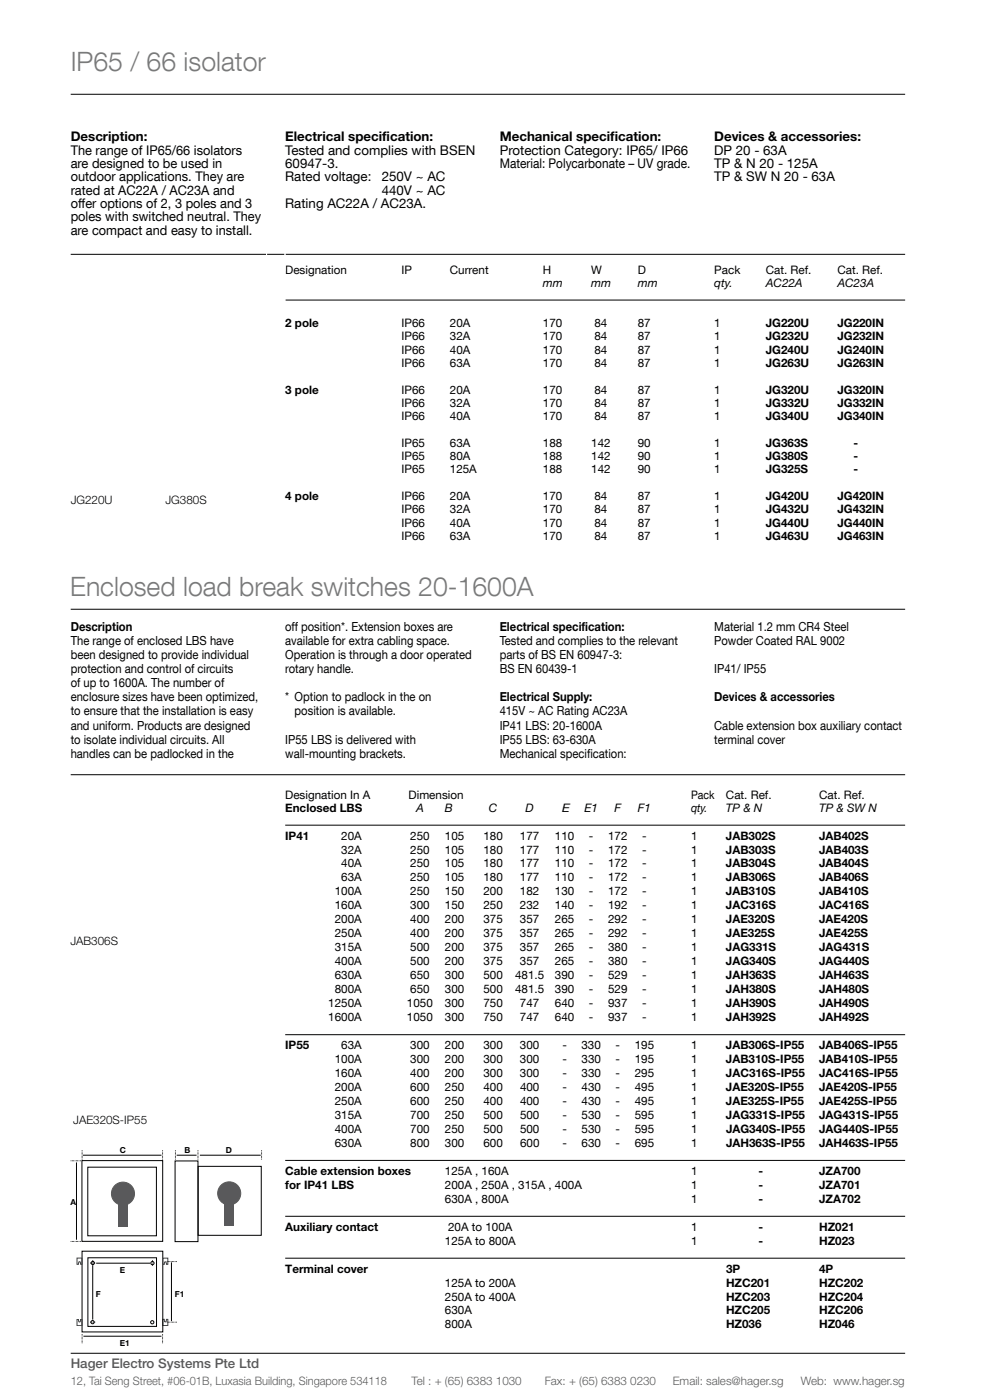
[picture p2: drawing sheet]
<svg xmlns="http://www.w3.org/2000/svg" width="210mm" height="297mm" viewBox="0 0 210 297" stroke-linecap="round" stroke-linejoin="round" font-family="sans-serif">
<defs><g id="words">
<g font-size="5.6" fill="#77787b">
<text x="15" y="15">IP65 / 66 isolator</text>
<text x="14.9" y="126.4">Enclosed load break switches 20-1600A</text>
</g>
<text font-size="3.2" fill="#58595b" x="15" y="293">2</text>
<g font-size="2.8">
<text x="15" y="30">Description:</text>
<text x="15" y="32.8">The range of IP65/66 isolators</text>
<text x="15" y="35.7">are designed to be used in</text>
<text x="60.5" y="30">Electrical specification:</text>
<text x="60.5" y="32.8">Tested and complies with BSEN</text>
<text x="60.5" y="35.7">60947-3.</text>
<text x="106" y="30">Mechanical specification:</text>
<text x="106" y="32.8">Protection Category: IP65/ IP66</text>
<text x="106" y="35.7">Material: Polycarbonate – UV grade.</text>
<text x="151.5" y="30">Devices &amp; accessories:</text>
<text x="151.5" y="32.8">DP 20 - 63A</text>
<text x="151.5" y="35.7">TP &amp; N 20 - 125A</text>
<text x="15" y="38.5">outdoor applications. They are</text>
<text x="15" y="41.3">rated at AC22A / AC23A and</text>
<text x="60.5" y="38.5">Rated voltage:</text>
<text x="81" y="38.5">250V ~ AC</text>
<text x="81" y="41.3">440V ~ AC</text>
<text x="151.5" y="38.5">TP &amp; SW N 20 - 63A</text>
<text x="15" y="44.1">offer options of 2, 3 poles and 3</text>
<text x="15" y="46.9">poles with switched neutral. They</text>
<text x="60.5" y="44.1">Rating AC22A / AC23A.</text>
<text x="15" y="49.8">are compact and easy to install.</text>
</g>
<text font-size="2.8" fill="#58595b" x="15" y="290.2">Hager Electro Systems Pte Ltd</text>
<g font-size="2.6">
<text x="15" y="133.8">Description</text>
<text x="15" y="136.8">The range of enclosed LBS have</text>
<text x="60.5" y="133.8">off position*. Extension boxes are</text>
<text x="60.5" y="136.8">available for extra cabling space.</text>
<text x="106" y="133.8">Electrical specification:</text>
<text x="106" y="136.8">Tested and complies to the relevant</text>
<text x="151.5" y="133.8">Material 1.2 mm CR4 Steel</text>
<text x="151.5" y="136.8">Powder Coated RAL 9002</text>
<text x="15" y="139.8">been designed to provide individual</text>
<text x="15" y="142.8">protection and control of circuits</text>
<text x="60.5" y="139.8">Operation is through a door operated</text>
<text x="60.5" y="142.8">rotary handle.</text>
<text x="106" y="139.8">parts of BS EN 60947-3:</text>
<text x="106" y="142.8">BS EN 60439-1</text>
<text x="151.5" y="142.8">IP41/ IP55</text>
<text x="15" y="145.8">of up to 1600A. The number of</text>
<text x="15" y="148.8">enclosure sizes have been optimized,</text>
<text x="60.5" y="148.8">* Option to padlock in the on</text>
<text x="106" y="148.8">Electrical Supply:</text>
<text x="151.5" y="148.8">Devices &amp; accessories</text>
<text x="15" y="151.8">to ensure that the installation is easy</text>
<text x="15" y="154.8">and uniform. Products are designed</text>
<text x="62.5" y="151.8">position is available.</text>
<text x="106" y="151.8">415V ~ AC Rating AC23A</text>
<text x="106" y="154.8">IP41 LBS: 20-1600A</text>
<text x="151.5" y="154.8">Cable extension box auxiliary contact</text>
<text x="15" y="157.8">to isolate individual circuits. All</text>
<text x="15" y="160.8">handles can be padlocked in the</text>
<text x="60.5" y="157.8">IP55 LBS is delivered with</text>
<text x="60.5" y="160.8">wall-mounting brackets.</text>
<text x="106" y="157.8">IP55 LBS: 63-630A</text>
<text x="106" y="160.8">Mechanical specification:</text>
<text x="151.5" y="157.8">terminal cover</text>
</g>
<g font-size="2.5">
<text x="60.5" y="58.1">Designation</text>
<text x="85.2" y="58.1">IP</text>
<text x="95.4" y="58.1">Current</text>
<text x="115.2" y="58.1">H</text>
<text x="125.4" y="58.1">W</text>
<text x="135.3" y="58.1">D</text>
<text x="151.5" y="58.1">Pack</text>
<text x="162.5" y="58.1">Cat. Ref.</text>
<text x="177.6" y="58.1">Cat. Ref.</text>
<text x="115.2" y="60.9">mm</text>
<text x="125.4" y="60.9">mm</text>
<text x="135.3" y="60.9">mm</text>
<text x="151.5" y="60.9">qty.</text>
<text x="162.5" y="60.9">AC22A</text>
<text x="177.6" y="60.9">AC23A</text>
<text x="60.5" y="69.4">2 pole</text>
<text x="85.2" y="69.4">IP66</text>
<text x="95.4" y="69.4">20A</text>
<text x="115.2" y="69.4">170</text>
<text x="126.1" y="69.4">84</text>
<text x="135.3" y="69.4">87</text>
<text x="151.5" y="69.4">1</text>
<text x="162.5" y="69.4">JG220U</text>
<text x="177.6" y="69.4">JG220IN</text>
<text x="85.2" y="72.2">IP66</text>
<text x="85.2" y="75">IP66</text>
<text x="85.2" y="77.9">IP66</text>
<text x="95.4" y="72.2">32A</text>
<text x="95.4" y="75">40A</text>
<text x="95.4" y="77.9">63A</text>
<text x="115.2" y="72.2">170</text>
<text x="115.2" y="75">170</text>
<text x="115.2" y="77.9">170</text>
<text x="126.1" y="72.2">84</text>
<text x="126.1" y="75">84</text>
<text x="126.1" y="77.9">84</text>
<text x="135.3" y="72.2">87</text>
<text x="135.3" y="75">87</text>
<text x="135.3" y="77.9">87</text>
<text x="151.5" y="72.2">1</text>
<text x="151.5" y="75">1</text>
<text x="151.5" y="77.9">1</text>
<text x="162.5" y="72.2">JG232U</text>
<text x="162.5" y="75">JG240U</text>
<text x="162.5" y="77.9">JG263U</text>
<text x="177.6" y="72.2">JG232IN</text>
<text x="177.6" y="75">JG240IN</text>
<text x="177.6" y="77.9">JG263IN</text>
<text x="60.5" y="83.5">3 pole</text>
<text x="85.2" y="83.5">IP66</text>
<text x="95.4" y="83.5">20A</text>
<text x="115.2" y="83.5">170</text>
<text x="126.1" y="83.5">84</text>
<text x="135.3" y="83.5">87</text>
<text x="151.5" y="83.5">1</text>
<text x="162.5" y="83.5">JG320U</text>
<text x="177.6" y="83.5">JG320IN</text>
<text x="85.2" y="86.3">IP66</text>
<text x="85.2" y="89.1">IP66</text>
<text x="95.4" y="86.3">32A</text>
<text x="95.4" y="89.1">40A</text>
<text x="115.2" y="86.3">170</text>
<text x="115.2" y="89.1">170</text>
<text x="126.1" y="86.3">84</text>
<text x="126.1" y="89.1">84</text>
<text x="135.3" y="86.3">87</text>
<text x="135.3" y="89.1">87</text>
<text x="151.5" y="86.3">1</text>
<text x="151.5" y="89.1">1</text>
<text x="162.5" y="86.3">JG332U</text>
<text x="162.5" y="89.1">JG340U</text>
<text x="177.6" y="86.3">JG332IN</text>
<text x="177.6" y="89.1">JG340IN</text>
<text x="85.2" y="94.8">IP65</text>
<text x="95.4" y="94.8">63A</text>
<text x="115.2" y="94.8">188</text>
<text x="125.4" y="94.8">142</text>
<text x="135.3" y="94.8">90</text>
<text x="151.5" y="94.8">1</text>
<text x="162.5" y="94.8">JG363S</text>
<text x="181.1" y="94.8">-</text>
<text x="85.2" y="97.6">IP65</text>
<text x="85.2" y="100.4">IP65</text>
<text x="95.4" y="97.6">80A</text>
<text x="95.4" y="100.4">125A</text>
<text x="115.2" y="97.6">188</text>
<text x="115.2" y="100.4">188</text>
<text x="125.4" y="97.6">142</text>
<text x="125.4" y="100.4">142</text>
<text x="135.3" y="97.6">90</text>
<text x="135.3" y="100.4">90</text>
<text x="151.5" y="97.6">1</text>
<text x="151.5" y="100.4">1</text>
<text x="162.5" y="97.6">JG380S</text>
<text x="162.5" y="100.4">JG325S</text>
<text x="181.1" y="97.6">-</text>
<text x="181.1" y="100.4">-</text>
<text x="15" y="106.9">JG220U</text>
<text x="35.1" y="106.9">JG380S</text>
<text x="60.5" y="106.1">4 pole</text>
<text x="85.2" y="106.1">IP66</text>
<text x="95.4" y="106.1">20A</text>
<text x="115.2" y="106.1">170</text>
<text x="126.1" y="106.1">84</text>
<text x="135.3" y="106.1">87</text>
<text x="151.5" y="106.1">1</text>
<text x="162.5" y="106.1">JG420U</text>
<text x="177.6" y="106.1">JG420IN</text>
<text x="85.2" y="108.9">IP66</text>
<text x="85.2" y="111.7">IP66</text>
<text x="95.4" y="108.9">32A</text>
<text x="95.4" y="111.7">40A</text>
<text x="115.2" y="108.9">170</text>
<text x="115.2" y="111.7">170</text>
<text x="126.1" y="108.9">84</text>
<text x="126.1" y="111.7">84</text>
<text x="135.3" y="108.9">87</text>
<text x="135.3" y="111.7">87</text>
<text x="151.5" y="108.9">1</text>
<text x="151.5" y="111.7">1</text>
<text x="162.5" y="108.9">JG432U</text>
<text x="162.5" y="111.7">JG440U</text>
<text x="177.6" y="108.9">JG432IN</text>
<text x="177.6" y="111.7">JG440IN</text>
<text x="85.2" y="114.6">IP66</text>
<text x="95.4" y="114.6">63A</text>
<text x="115.2" y="114.6">170</text>
<text x="126.1" y="114.6">84</text>
<text x="135.3" y="114.6">87</text>
<text x="151.5" y="114.6">1</text>
<text x="162.5" y="114.6">JG463U</text>
<text x="177.6" y="114.6">JG463IN</text>
<text x="60.5" y="169.5">Designation In A</text>
<text x="60.5" y="172.3">Enclosed LBS</text>
<text x="86.7" y="169.5">Dimension</text>
<text x="88.3" y="172.3">A</text>
<text x="94.4" y="172.3">B</text>
<text x="103.7" y="172.3">C</text>
<text x="111.5" y="172.3">D</text>
<text x="119.3" y="172.3">E</text>
<text x="124" y="172.3">E1</text>
<text x="130.3" y="172.3">F</text>
<text x="135.3" y="172.3">F1</text>
<text x="146.6" y="169.5">Pack</text>
<text x="146.6" y="172.3">qty.</text>
<text x="154" y="169.5">Cat. Ref.</text>
<text x="154" y="172.3">TP &amp; N</text>
<text x="173.7" y="169.5">Cat. Ref.</text>
<text x="173.7" y="172.3">TP &amp; SW N</text>
<text x="60.5" y="178.1">IP41</text>
<text x="72.4" y="178.1">20A</text>
<text x="87" y="178.1">250</text>
<text x="94.4" y="178.1">105</text>
<text x="102.5" y="178.1">180</text>
<text x="110.3" y="178.1">177</text>
<text x="117.7" y="178.1">110</text>
<text x="124.9" y="178.1">-</text>
<text x="129" y="178.1">172</text>
<text x="136.2" y="178.1">-</text>
<text x="146.6" y="178.1">1</text>
<text x="154" y="178.1">JAB302S</text>
<text x="173.7" y="178.1">JAB402S</text>
<text x="72.4" y="181.1">32A</text>
<text x="72.4" y="184">40A</text>
<text x="87" y="181.1">250</text>
<text x="87" y="184">250</text>
<text x="94.4" y="181.1">105</text>
<text x="94.4" y="184">105</text>
<text x="102.5" y="181.1">180</text>
<text x="102.5" y="184">180</text>
<text x="110.3" y="181.1">177</text>
<text x="110.3" y="184">177</text>
<text x="117.7" y="181.1">110</text>
<text x="117.7" y="184">110</text>
<text x="124.9" y="181.1">-</text>
<text x="124.9" y="184">-</text>
<text x="129" y="181.1">172</text>
<text x="129" y="184">172</text>
<text x="136.2" y="181.1">-</text>
<text x="136.2" y="184">-</text>
<text x="146.6" y="181.1">1</text>
<text x="146.6" y="184">1</text>
<text x="154" y="181.1">JAB303S</text>
<text x="154" y="184">JAB304S</text>
<text x="173.7" y="181.1">JAB403S</text>
<text x="173.7" y="184">JAB404S</text>
<text x="71" y="190">100A</text>
<text x="72.4" y="187">63A</text>
<text x="87" y="187">250</text>
<text x="87" y="190">250</text>
<text x="94.4" y="187">105</text>
<text x="94.4" y="190">150</text>
<text x="102.5" y="187">180</text>
<text x="102.5" y="190">200</text>
<text x="110.3" y="187">177</text>
<text x="110.3" y="190">182</text>
<text x="117.7" y="187">110</text>
<text x="117.7" y="190">130</text>
<text x="124.9" y="187">-</text>
<text x="124.9" y="190">-</text>
<text x="129" y="187">172</text>
<text x="129" y="190">172</text>
<text x="136.2" y="187">-</text>
<text x="136.2" y="190">-</text>
<text x="146.6" y="187">1</text>
<text x="146.6" y="190">1</text>
<text x="154" y="187">JAB306S</text>
<text x="154" y="190">JAB310S</text>
<text x="173.7" y="187">JAB406S</text>
<text x="173.7" y="190">JAB410S</text>
<text x="71" y="192.9">160A</text>
<text x="71" y="195.9">200A</text>
<text x="87" y="192.9">300</text>
<text x="87" y="195.9">400</text>
<text x="94.4" y="192.9">150</text>
<text x="94.4" y="195.9">200</text>
<text x="102.5" y="192.9">250</text>
<text x="102.5" y="195.9">375</text>
<text x="110.3" y="192.9">232</text>
<text x="110.3" y="195.9">357</text>
<text x="117.7" y="192.9">140</text>
<text x="117.7" y="195.9">265</text>
<text x="124.9" y="192.9">-</text>
<text x="124.9" y="195.9">-</text>
<text x="129" y="192.9">192</text>
<text x="129" y="195.9">292</text>
<text x="136.2" y="192.9">-</text>
<text x="136.2" y="195.9">-</text>
<text x="146.6" y="192.9">1</text>
<text x="146.6" y="195.9">1</text>
<text x="154" y="192.9">JAC316S</text>
<text x="154" y="195.9">JAE320S</text>
<text x="173.7" y="192.9">JAC416S</text>
<text x="173.7" y="195.9">JAE420S</text>
<text x="14.9" y="200.5">JAB306S</text>
<text x="71" y="198.8">250A</text>
<text x="71" y="201.8">315A</text>
<text x="87" y="198.8">400</text>
<text x="87" y="201.8">500</text>
<text x="94.4" y="198.8">200</text>
<text x="94.4" y="201.8">200</text>
<text x="102.5" y="198.8">375</text>
<text x="102.5" y="201.8">375</text>
<text x="110.3" y="198.8">357</text>
<text x="110.3" y="201.8">357</text>
<text x="117.7" y="198.8">265</text>
<text x="117.7" y="201.8">265</text>
<text x="124.9" y="198.8">-</text>
<text x="124.9" y="201.8">-</text>
<text x="129" y="198.8">292</text>
<text x="129" y="201.8">380</text>
<text x="136.2" y="198.8">-</text>
<text x="136.2" y="201.8">-</text>
<text x="146.6" y="198.8">1</text>
<text x="146.6" y="201.8">1</text>
<text x="154" y="198.8">JAE325S</text>
<text x="154" y="201.8">JAG331S</text>
<text x="173.7" y="198.8">JAE425S</text>
<text x="173.7" y="201.8">JAG431S</text>
<text x="71" y="204.8">400A</text>
<text x="71" y="207.7">630A</text>
<text x="87" y="204.8">500</text>
<text x="87" y="207.7">650</text>
<text x="94.4" y="204.8">200</text>
<text x="94.4" y="207.7">300</text>
<text x="102.5" y="204.8">375</text>
<text x="102.5" y="207.7">500</text>
<text x="109.3" y="207.7">481.5</text>
<text x="110.3" y="204.8">357</text>
<text x="117.7" y="204.8">265</text>
<text x="117.7" y="207.7">390</text>
<text x="124.9" y="204.8">-</text>
<text x="124.9" y="207.7">-</text>
<text x="129" y="204.8">380</text>
<text x="129" y="207.7">529</text>
<text x="136.2" y="204.8">-</text>
<text x="136.2" y="207.7">-</text>
<text x="146.6" y="204.8">1</text>
<text x="146.6" y="207.7">1</text>
<text x="154" y="204.8">JAG340S</text>
<text x="154" y="207.7">JAH363S</text>
<text x="173.7" y="204.8">JAG440S</text>
<text x="173.7" y="207.7">JAH463S</text>
<text x="69.6" y="213.7">1250A</text>
<text x="71" y="210.7">800A</text>
<text x="86.3" y="213.7">1050</text>
<text x="87" y="210.7">650</text>
<text x="94.4" y="210.7">300</text>
<text x="94.4" y="213.7">300</text>
<text x="102.5" y="210.7">500</text>
<text x="102.5" y="213.7">750</text>
<text x="109.3" y="210.7">481.5</text>
<text x="110.3" y="213.7">747</text>
<text x="117.7" y="210.7">390</text>
<text x="117.7" y="213.7">640</text>
<text x="124.9" y="210.7">-</text>
<text x="124.9" y="213.7">-</text>
<text x="129" y="210.7">529</text>
<text x="129" y="213.7">937</text>
<text x="136.2" y="210.7">-</text>
<text x="136.2" y="213.7">-</text>
<text x="146.6" y="210.7">1</text>
<text x="146.6" y="213.7">1</text>
<text x="154" y="210.7">JAH380S</text>
<text x="154" y="213.7">JAH390S</text>
<text x="173.7" y="210.7">JAH480S</text>
<text x="173.7" y="213.7">JAH490S</text>
<text x="69.6" y="216.6">1600A</text>
<text x="86.3" y="216.6">1050</text>
<text x="94.4" y="216.6">300</text>
<text x="102.5" y="216.6">750</text>
<text x="110.3" y="216.6">747</text>
<text x="117.7" y="216.6">640</text>
<text x="124.9" y="216.6">-</text>
<text x="129" y="216.6">937</text>
<text x="136.2" y="216.6">-</text>
<text x="146.6" y="216.6">1</text>
<text x="154" y="216.6">JAH392S</text>
<text x="173.7" y="216.6">JAH492S</text>
<text x="60.5" y="222.6">IP55</text>
<text x="71" y="225.5">100A</text>
<text x="72.4" y="222.6">63A</text>
<text x="87" y="222.6">300</text>
<text x="87" y="225.5">300</text>
<text x="94.4" y="222.6">200</text>
<text x="94.4" y="225.5">200</text>
<text x="102.5" y="222.6">300</text>
<text x="102.5" y="225.5">300</text>
<text x="110.3" y="222.6">300</text>
<text x="110.3" y="225.5">300</text>
<text x="119.3" y="222.6">-</text>
<text x="119.3" y="225.5">-</text>
<text x="123.4" y="222.6">330</text>
<text x="123.4" y="225.5">330</text>
<text x="130.6" y="222.6">-</text>
<text x="130.6" y="225.5">-</text>
<text x="134.6" y="222.6">195</text>
<text x="134.6" y="225.5">195</text>
<text x="146.6" y="222.6">1</text>
<text x="146.6" y="225.5">1</text>
<text x="154" y="222.6">JAB306S-IP55</text>
<text x="154" y="225.5">JAB310S-IP55</text>
<text x="173.7" y="222.6">JAB406S-IP55</text>
<text x="173.7" y="225.5">JAB410S-IP55</text>
<text x="71" y="228.5">160A</text>
<text x="71" y="231.4">200A</text>
<text x="87" y="228.5">400</text>
<text x="87" y="231.4">600</text>
<text x="94.4" y="228.5">200</text>
<text x="94.4" y="231.4">250</text>
<text x="102.5" y="228.5">300</text>
<text x="102.5" y="231.4">400</text>
<text x="110.3" y="228.5">300</text>
<text x="110.3" y="231.4">400</text>
<text x="119.3" y="228.5">-</text>
<text x="119.3" y="231.4">-</text>
<text x="123.4" y="228.5">330</text>
<text x="123.4" y="231.4">430</text>
<text x="130.6" y="228.5">-</text>
<text x="130.6" y="231.4">-</text>
<text x="134.6" y="228.5">295</text>
<text x="134.6" y="231.4">495</text>
<text x="146.6" y="228.5">1</text>
<text x="146.6" y="231.4">1</text>
<text x="154" y="228.5">JAC316S-IP55</text>
<text x="154" y="231.4">JAE320S-IP55</text>
<text x="173.7" y="228.5">JAC416S-IP55</text>
<text x="173.8" y="231.4">JAE420S-IP55</text>
<text x="15.5" y="238.5">JAE320S-IP55</text>
<text x="71" y="234.4">250A</text>
<text x="71" y="237.4">315A</text>
<text x="87" y="234.4">600</text>
<text x="87" y="237.4">700</text>
<text x="94.4" y="234.4">250</text>
<text x="94.4" y="237.4">250</text>
<text x="102.5" y="234.4">400</text>
<text x="102.5" y="237.4">500</text>
<text x="110.3" y="234.4">400</text>
<text x="110.3" y="237.4">500</text>
<text x="119.3" y="234.4">-</text>
<text x="119.3" y="237.4">-</text>
<text x="123.4" y="234.4">430</text>
<text x="123.4" y="237.4">530</text>
<text x="130.6" y="234.4">-</text>
<text x="130.6" y="237.4">-</text>
<text x="134.6" y="234.4">495</text>
<text x="134.7" y="237.4">595</text>
<text x="146.6" y="234.4">1</text>
<text x="146.6" y="237.4">1</text>
<text x="154" y="234.4">JAE325S-IP55</text>
<text x="154" y="237.4">JAG331S-IP55</text>
<text x="173.8" y="234.4">JAE425S-IP55</text>
<text x="173.8" y="237.4">JAG431S-IP55</text>
<text x="71" y="240.3">400A</text>
<text x="71" y="243.3">630A</text>
<text x="87" y="240.3">700</text>
<text x="87" y="243.3">800</text>
<text x="94.4" y="240.3">250</text>
<text x="94.4" y="243.3">300</text>
<text x="102.6" y="240.3">500</text>
<text x="102.6" y="243.3">600</text>
<text x="110.3" y="240.3">500</text>
<text x="110.3" y="243.3">600</text>
<text x="119.3" y="240.3">-</text>
<text x="119.3" y="243.3">-</text>
<text x="123.4" y="240.3">530</text>
<text x="123.4" y="243.3">630</text>
<text x="130.6" y="240.3">-</text>
<text x="130.6" y="243.3">-</text>
<text x="134.7" y="240.3">595</text>
<text x="134.7" y="243.3">695</text>
<text x="146.6" y="240.3">1</text>
<text x="146.6" y="243.3">1</text>
<text x="154" y="240.3">JAG340S-IP55</text>
<text x="154" y="243.3">JAH363S-IP55</text>
<text x="173.8" y="240.3">JAG440S-IP55</text>
<text x="173.8" y="243.3">JAH463S-IP55</text>
<text x="60.5" y="249.2">Cable extension boxes</text>
<text x="94.4" y="249.2">125A , 160A</text>
<text x="146.6" y="249.2">1</text>
<text x="160.9" y="249.2">-</text>
<text x="173.8" y="249.2">JZA700</text>
<text x="60.5" y="252.2">for IP41 LBS</text>
<text x="94.4" y="252.2">200A , 250A , 315A , 400A</text>
<text x="94.4" y="255.2">630A , 800A</text>
<text x="146.6" y="252.2">1</text>
<text x="146.6" y="255.2">1</text>
<text x="160.9" y="252.2">-</text>
<text x="160.9" y="255.2">-</text>
<text x="173.8" y="252.2">JZA701</text>
<text x="173.8" y="255.2">JZA702</text>
<text x="60.5" y="261.1">Auxiliary contact</text>
<text x="95.1" y="261.1">20A to 100A</text>
<text x="146.6" y="261.1">1</text>
<text x="160.9" y="261.1">-</text>
<text x="173.8" y="261.1">HZ021</text>
<text x="60.5" y="270">Terminal cover</text>
<text x="94.4" y="264">125A to 800A</text>
<text x="146.6" y="264">1</text>
<text x="154" y="270">3P</text>
<text x="160.9" y="264">-</text>
<text x="173.8" y="264">HZ023</text>
<text x="173.8" y="270">4P</text>
<text x="94.4" y="272.9">125A to 200A</text>
<text x="94.4" y="275.9">250A to 400A</text>
<text x="154" y="272.9">HZC201</text>
<text x="154" y="275.9">HZC203</text>
<text x="173.8" y="272.9">HZC202</text>
<text x="173.8" y="275.9">HZC204</text>
<text x="94.4" y="278.9">630A</text>
<text x="94.4" y="281.8">800A</text>
<text x="154" y="278.9">HZC205</text>
<text x="154" y="281.8">HZ036</text>
<text x="173.8" y="278.9">HZC206</text>
<text x="173.8" y="281.8">HZ046</text>
</g>
<g font-size="2.5" fill="#58595b">
<text x="15" y="293.7">12, Tai Seng Street, #06-01B, Luxasia Building, Singapore 534118</text>
<text x="87.3" y="293.7">Tel : + (65) 6383 1030</text>
<text x="115.5" y="293.7">Fax: + (65) 6383 0230</text>
<text x="142.7" y="293.7">Email: sales@hager.sg</text>
<text x="169.9" y="293.7">Web: www.hager.sg</text>
</g>
<g font-size="1.8">
<text x="25.4" y="244.7">C</text>
<text x="39.1" y="244.7">B</text>
<text x="47.9" y="244.7">D</text>
<text x="15" y="255.6">A</text>
<text x="20.3" y="275.2">F</text>
<text x="25.4" y="270.2">E</text>
<text x="37.1" y="275.2">F1</text>
<text x="25.4" y="285.4">E1</text>
</g>
</g></defs>
<g fill="none" stroke="#000" stroke-width=".21">
<path d="M15 20h177M15 54h177M60.5 63.7h131.5M15 129.2h177M15 164.4h177M60.5 175.1h131.5M60.5 219.5h131.5M16.2 246.6v16.4M17.4 246.2h17.1v17.1h-17.1zM17.6 245.1h16.7M18.6 247.6h14.6v14.6h-14.6zM37.1 246.3h4.9v17.1h-4.9z"/>
<path d="M37.5 245.1h4.2M42 247.4h13.4v14.7h-13.4zM42.4 245.1h12.9M60.5 246.2h131.5M60.5 258h131.5M36.4 267.8v12.5M60.5 266.9h131.5M15 287.1h177"/>
</g>
<path d="M56.5 53.4h4v13.2h-4zM56.5 53.2h4v4.2h-4z" fill="none" stroke="#fff" stroke-width=".21"/>
<g fill="#58595b">
<path d="M25.1 255.2h2v5h-2z"/>
<circle cx="26.1" cy="253.2" r="2.45"/>
</g>
<circle cx="26.1" cy="253.2" r="2.45" fill="none" stroke="#58595b" stroke-width=".21"/>
<g fill="none" stroke="#000" stroke-width=".21">
<path d="M18.6 266.8h14.6v14.6h-14.6zM19.7 268.5v11.5M20.4 268h11.4"/>
<circle cx="19.7" cy="267.9" r=".34"/>
<circle cx="32.3" cy="268" r=".34"/>
<circle cx="19.6" cy="280.5" r=".34"/>
<circle cx="32.3" cy="280.5" r=".34"/>
</g>
<g fill="#58595b">
<path d="M47.6 255.1h2.1v5.1h-2.1z"/>
<circle cx="48.6" cy="253.2" r="2.45"/>
</g>
<circle cx="48.6" cy="253.2" r="2.45" fill="none" stroke="#58595b" stroke-width=".21"/>
<g fill="none" stroke="#000" stroke-width=".21">
<path d="M15 246.3h2.1M17.4 244.1v1.9M34.5 244.1v1.9M37.2 244.1v1.9M42 244.1v1.9M55.5 244.1v1.9M15 263.4h2.1M17.4 265.4h17.1v17.2h-17.1zM19.1 267.9h1.1M19.7 267.3v1.3M32.3 267.3v1.3M35.4 267.6h2.1"/>
<path d="M17.4 283v2M17.7 283.5h16.5M19.1 280.5h1.1M34.5 283v2M35.4 280.5h2.1"/>
</g>
<path d="M16.3 266.9h1.1v1.3h-.3l-.1-.4-.1-.1-.3 .5h-.3zM16.3 279.9h.3l.3 .6 .1-.2 .1-.4h.3v1.3h-1.1zM34.5 279.9h.3l.3 .5 .1-.1 .1-.4h.3v1.3h-1.1zM34.5 266.9h1.1v1.3h-.3l-.1-.4-.1-.1-.3 .5h-.3z" fill="none" stroke="#fff" stroke-width=".21"/>
<path d="M15 288h180v9h-180z" fill="#fff"/>
<use href="#words"/>
</svg>
